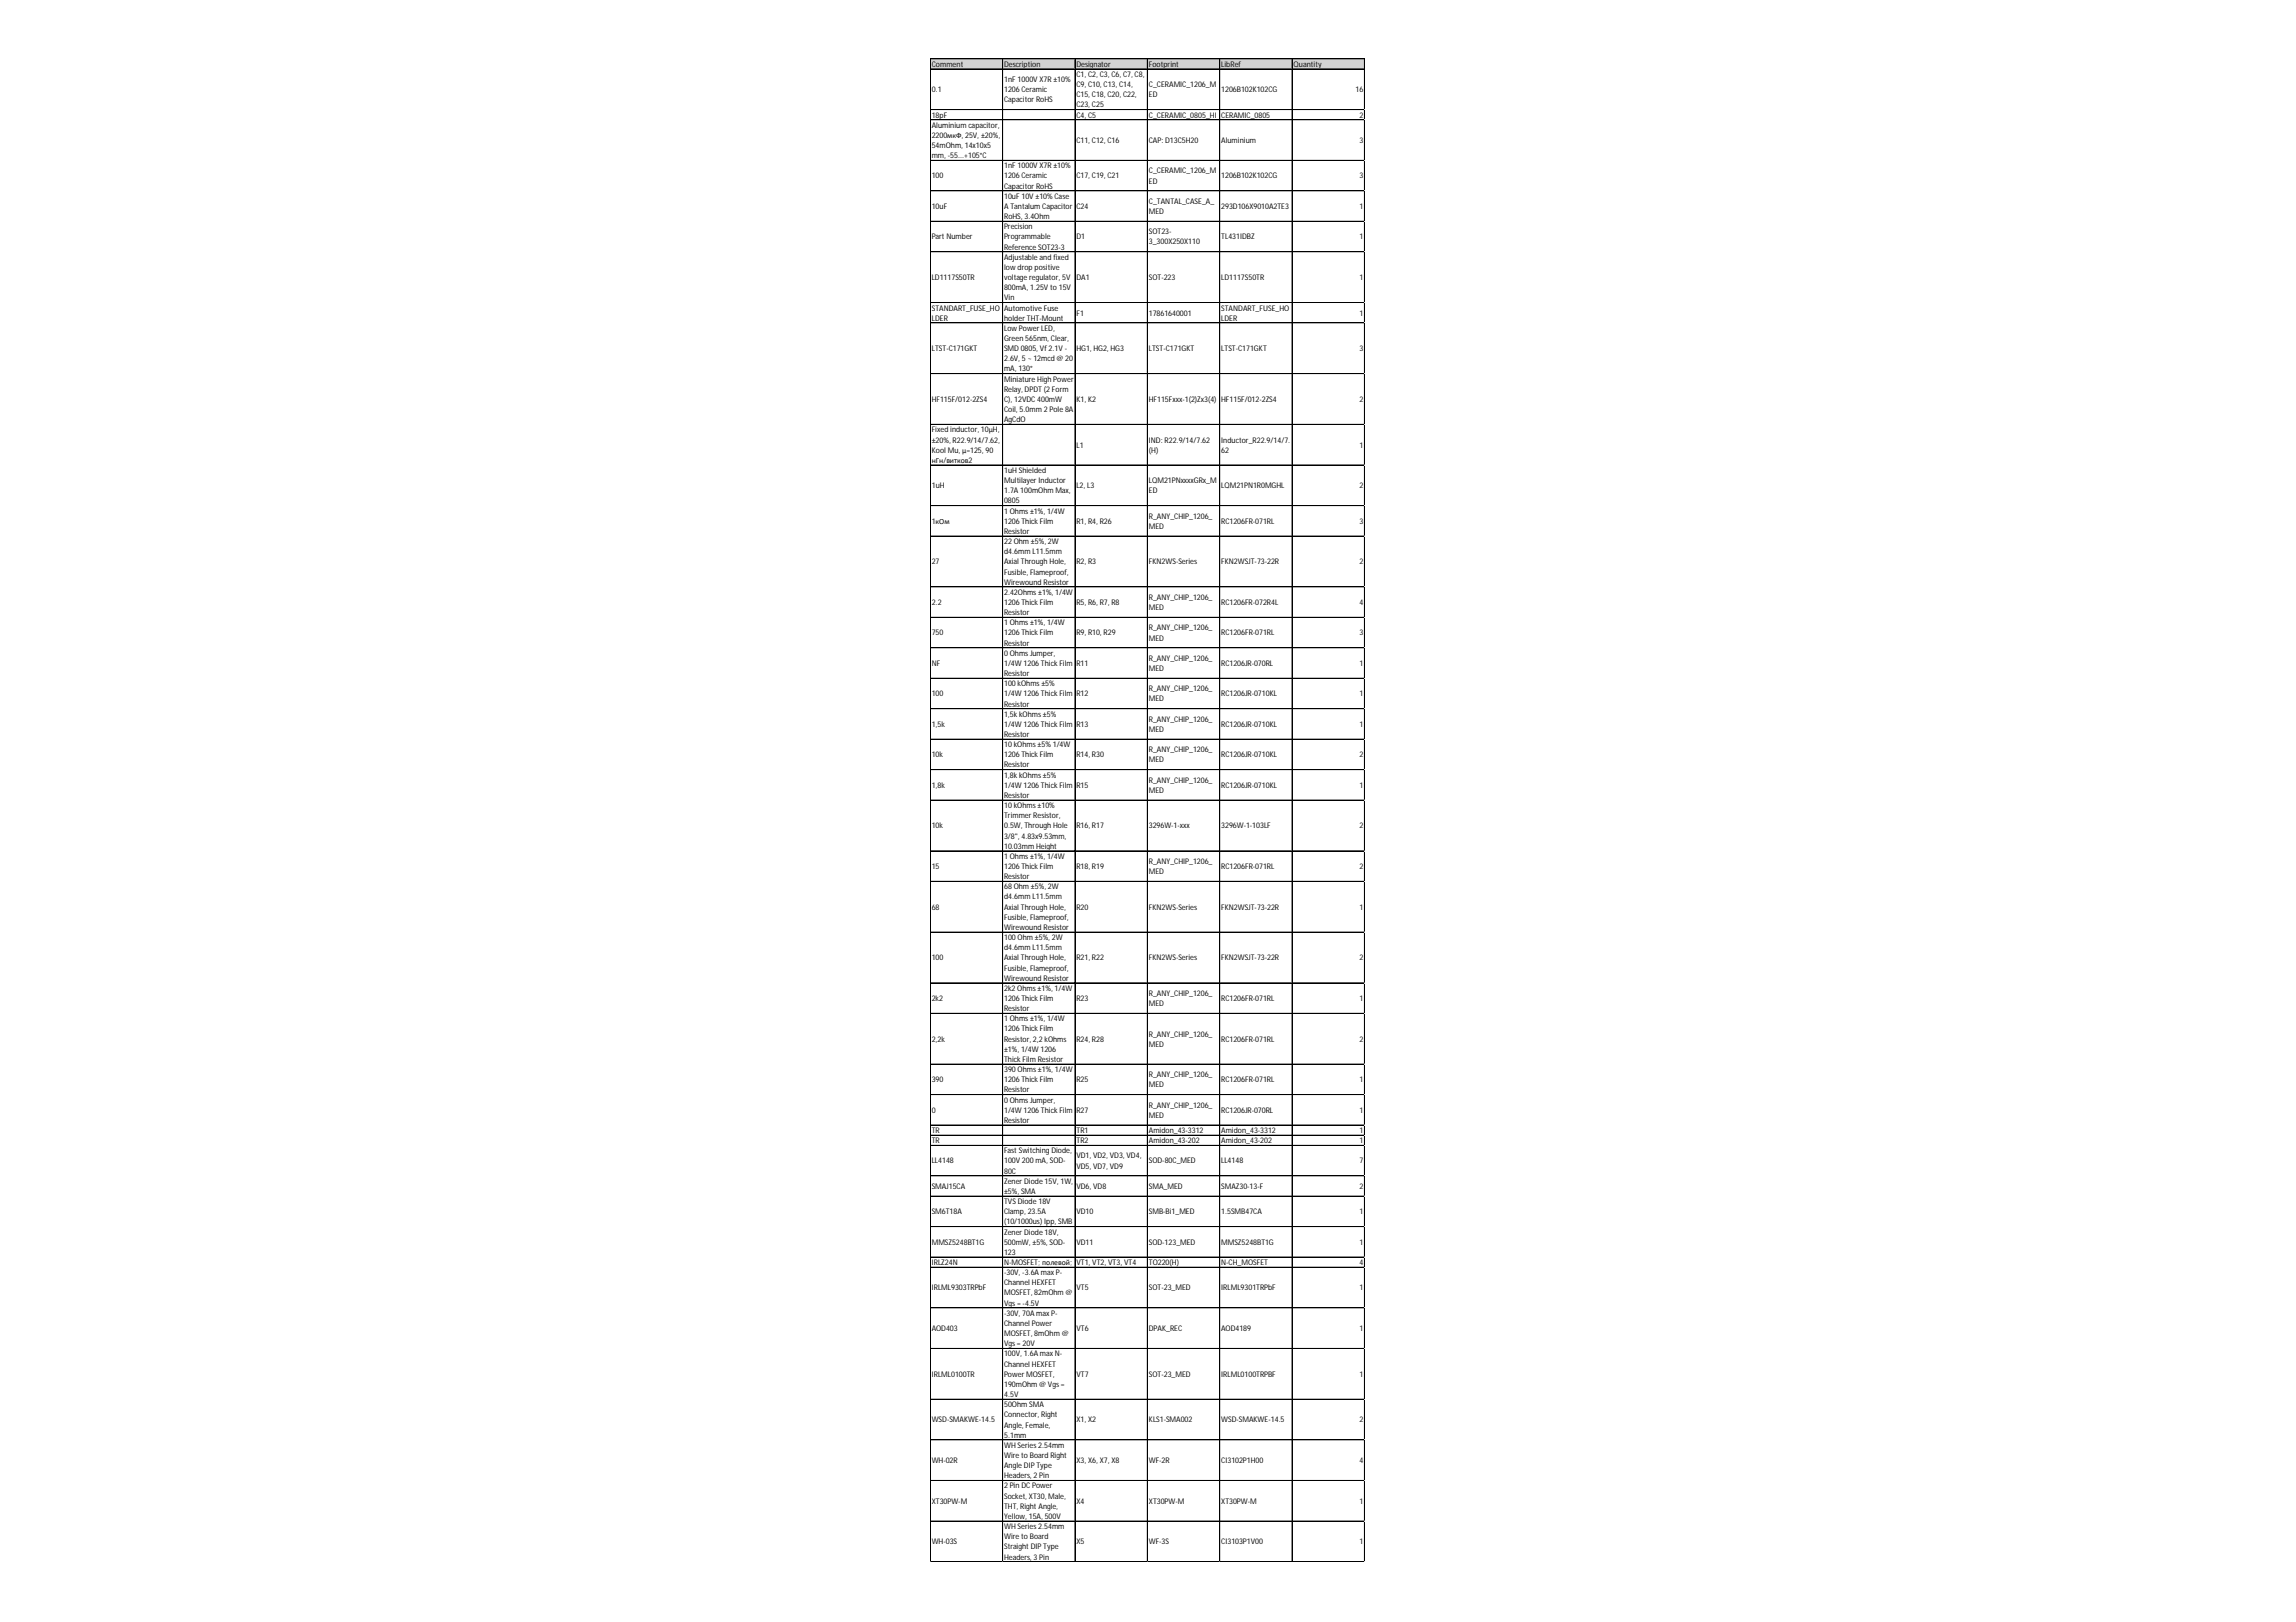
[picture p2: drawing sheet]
<svg xmlns="http://www.w3.org/2000/svg" width="297mm" height="210mm" viewBox="0 0 297 210" stroke-linecap="round" stroke-linejoin="round" font-family="sans-serif">
<defs><g id="words">
<g font-size="1">
<text x="120.5" y="8.6">Comment</text>
<text x="120.5" y="11.9">0.1</text>
<text x="129.9" y="8.6">Description</text>
<text x="129.9" y="10.6">1nF 1000V X7R ±10%</text>
<text x="129.9" y="11.9">1206 Ceramic</text>
<text x="139.3" y="8.6">Designator</text>
<text x="139.3" y="10">C1, C2, C3, C6, C7, C8,</text>
<text x="139.3" y="11.3">C9, C10, C13, C14,</text>
<text x="148.6" y="8.6">Footprint</text>
<text x="148.6" y="11.3">C_CERAMIC_1206_M</text>
<text x="158" y="8.6">LibRef</text>
<text x="158" y="11.9">1206B102K102CG</text>
<text x="167.4" y="8.6">Quantity</text>
<text x="175.4" y="11.9">16</text>
<text x="120.5" y="15.2">18pF</text>
<text x="120.5" y="16.5">Aluminium capacitor,</text>
<text x="120.5" y="17.8">2200мкФ, 25V, ±20%,</text>
<text x="129.9" y="13.2">Capacitor RoHS</text>
<text x="139.3" y="12.6">C15, C18, C20, C22,</text>
<text x="139.3" y="13.9">C23, C25</text>
<text x="139.3" y="15.2">C4, C5</text>
<text x="148.6" y="12.6">ED</text>
<text x="148.6" y="15.2">C_CERAMIC_0805_HI</text>
<text x="158" y="15.2">CERAMIC_0805</text>
<text x="175.9" y="15.2">2</text>
<text x="120.5" y="19.2">54mOhm, 14x10x5</text>
<text x="120.5" y="20.5">mm, -55...+105°C</text>
<text x="120.5" y="23.1">100</text>
<text x="129.9" y="21.8">1nF 1000V X7R ±10%</text>
<text x="129.9" y="23.1">1206 Ceramic</text>
<text x="139.3" y="18.5">C11, C12, C16</text>
<text x="139.3" y="23.1">C17, C19, C21</text>
<text x="148.6" y="18.5">CAP: D13C5H20</text>
<text x="148.6" y="22.4">C_CERAMIC_1206_M</text>
<text x="148.6" y="23.8">ED</text>
<text x="158" y="18.5">Aluminium</text>
<text x="158" y="23.1">1206B102K102CG</text>
<text x="175.9" y="18.5">3</text>
<text x="175.9" y="23.1">3</text>
<text x="120.5" y="27">10uF</text>
<text x="129.9" y="24.4">Capacitor RoHS</text>
<text x="129.9" y="25.7">10uF 10V ±10% Case</text>
<text x="129.9" y="27">A Tantalum Capacitor</text>
<text x="129.9" y="28.4">RoHS, 3.4Ohm</text>
<text x="129.9" y="29.7">Precision</text>
<text x="139.3" y="27">C24</text>
<text x="148.6" y="26.4">C_TANTAL_CASE_A_</text>
<text x="148.6" y="27.7">MED</text>
<text x="158" y="27">293D106X9010A2TE3</text>
<text x="175.9" y="27">1</text>
<text x="120.5" y="31">Part Number</text>
<text x="129.9" y="31">Programmable</text>
<text x="129.9" y="32.3">Reference SOT23-3</text>
<text x="129.9" y="33.6">Adjustable and fixed</text>
<text x="129.9" y="34.9">low drop positive</text>
<text x="139.3" y="31">D1</text>
<text x="148.6" y="30.3">SOT23-</text>
<text x="148.6" y="31.6">3_300X250X110</text>
<text x="158" y="31">TL431IDBZ</text>
<text x="175.9" y="31">1</text>
<text x="120.5" y="36.2">LD1117S50TR</text>
<text x="120.5" y="40.2">STANDART_FUSE_HO</text>
<text x="120.5" y="41.5">LDER</text>
<text x="129.9" y="36.2">voltage regulator, 5V</text>
<text x="129.9" y="37.6">800mA, 1.25V to 15V</text>
<text x="129.9" y="38.9">Vin</text>
<text x="129.9" y="40.2">Automotive Fuse</text>
<text x="129.9" y="41.5">holder THT-Mount</text>
<text x="139.3" y="36.2">DA1</text>
<text x="139.3" y="40.8">F1</text>
<text x="148.6" y="36.2">SOT-223</text>
<text x="148.6" y="40.8">17861640001</text>
<text x="158" y="36.2">LD1117S50TR</text>
<text x="158" y="40.2">STANDART_FUSE_HO</text>
<text x="158" y="41.5">LDER</text>
<text x="175.9" y="36.2">1</text>
<text x="175.9" y="40.8">1</text>
<text x="120.5" y="45.4">LTST-C171GKT</text>
<text x="129.9" y="42.8">Low Power LED,</text>
<text x="129.9" y="44.1">Green 565nm, Clear,</text>
<text x="129.9" y="45.4">SMD 0805, Vf 2.1V -</text>
<text x="129.9" y="46.8">2.6V, 5 ~ 12mcd @ 20</text>
<text x="139.3" y="45.4">HG1, HG2, HG3</text>
<text x="148.6" y="45.4">LTST-C171GKT</text>
<text x="158" y="45.4">LTST-C171GKT</text>
<text x="175.9" y="45.4">3</text>
<text x="120.5" y="52">HF115F/012-2ZS4</text>
<text x="129.9" y="48.1">mA, 130°</text>
<text x="129.9" y="49.4">Miniature High Power</text>
<text x="129.9" y="50.7">Relay, DPDT (2 Form</text>
<text x="129.9" y="52">C), 12VDC 400mW</text>
<text x="129.9" y="53.3">Coil, 5.0mm 2 Pole 8A</text>
<text x="139.3" y="52">K1, K2</text>
<text x="148.6" y="52">HF115Fxxx-1(2)Zx3(4)</text>
<text x="158" y="52">HF115F/012-2ZS4</text>
<text x="175.9" y="52">2</text>
<text x="120.5" y="56">Fixed inductor, 10μH,</text>
<text x="120.5" y="57.3">±20%, R22.9/14/7.62,</text>
<text x="120.5" y="58.6">Kool Mu, µ=125, 90</text>
<text x="120.5" y="59.9">нГн/витков2</text>
<text x="129.9" y="54.6">AgCdO</text>
<text x="139.3" y="57.9">L1</text>
<text x="148.6" y="57.3">IND: R22.9/14/7.62</text>
<text x="148.6" y="58.6">(H)</text>
<text x="158" y="57.3">Inductor_R22.9/14/7.</text>
<text x="158" y="58.6">62</text>
<text x="175.9" y="57.9">1</text>
<text x="120.5" y="63.2">1uH</text>
<text x="129.9" y="61.2">1uH Shielded</text>
<text x="129.9" y="62.5">Multilayer Inductor</text>
<text x="129.9" y="63.8">1.7A 100mOhm Max,</text>
<text x="129.9" y="65.2">0805</text>
<text x="139.3" y="63.2">L2, L3</text>
<text x="148.6" y="62.5">LQM21PNxxxxGRx_M</text>
<text x="148.6" y="63.8">ED</text>
<text x="158" y="63.2">LQM21PN1R0MGHL</text>
<text x="175.9" y="63.2">2</text>
<text x="120.5" y="67.8">1кОм</text>
<text x="129.9" y="66.5">1 Ohms ±1%, 1/4W</text>
<text x="129.9" y="67.8">1206 Thick Film</text>
<text x="129.9" y="69.1">Resistor</text>
<text x="129.9" y="70.4">22 Ohm ±5%, 2W</text>
<text x="129.9" y="71.7">d4.6mm L11.5mm</text>
<text x="139.3" y="67.8">R1, R4, R26</text>
<text x="148.6" y="67.1">R_ANY_CHIP_1206_</text>
<text x="148.6" y="68.4">MED</text>
<text x="158" y="67.8">RC1206FR-071RL</text>
<text x="175.9" y="67.8">3</text>
<text x="120.5" y="73">27</text>
<text x="129.9" y="73">Axial Through Hole,</text>
<text x="129.9" y="74.3">Fusible, Flameproof,</text>
<text x="129.9" y="75.7">Wirewound Resistor</text>
<text x="129.9" y="77">2.42Ohms ±1%, 1/4W</text>
<text x="139.3" y="73">R2, R3</text>
<text x="148.6" y="73">FKN2WS-Series</text>
<text x="148.6" y="77.6">R_ANY_CHIP_1206_</text>
<text x="158" y="73">FKN2WSJT-73-22R</text>
<text x="175.9" y="73">2</text>
<text x="120.5" y="78.3">2.2</text>
<text x="120.5" y="82.2">750</text>
<text x="129.9" y="78.3">1206 Thick Film</text>
<text x="129.9" y="79.6">Resistor</text>
<text x="129.9" y="80.9">1 Ohms ±1%, 1/4W</text>
<text x="129.9" y="82.2">1206 Thick Film</text>
<text x="129.9" y="83.5">Resistor</text>
<text x="139.3" y="78.3">R5, R6, R7, R8</text>
<text x="139.3" y="82.2">R9, R10, R29</text>
<text x="148.6" y="78.9">MED</text>
<text x="148.6" y="81.6">R_ANY_CHIP_1206_</text>
<text x="148.6" y="82.9">MED</text>
<text x="158" y="78.3">RC1206FR-072R4L</text>
<text x="158" y="82.2">RC1206FR-071RL</text>
<text x="175.9" y="78.3">4</text>
<text x="175.9" y="82.2">3</text>
<text x="120.5" y="86.2">NF</text>
<text x="129.9" y="84.9">0 Ohms Jumper,</text>
<text x="129.9" y="86.2">1/4W 1206 Thick Film</text>
<text x="129.9" y="87.5">Resistor</text>
<text x="129.9" y="88.8">100 kOhms ±5%</text>
<text x="139.3" y="86.2">R11</text>
<text x="148.6" y="85.5">R_ANY_CHIP_1206_</text>
<text x="148.6" y="86.8">MED</text>
<text x="148.6" y="89.5">R_ANY_CHIP_1206_</text>
<text x="158" y="86.2">RC1206JR-070RL</text>
<text x="175.9" y="86.2">1</text>
<text x="120.5" y="90.1">100</text>
<text x="120.5" y="94.1">1,5k</text>
<text x="129.9" y="90.1">1/4W 1206 Thick Film</text>
<text x="129.9" y="91.4">Resistor</text>
<text x="129.9" y="92.7">1,5k kOhms ±5%</text>
<text x="129.9" y="94.1">1/4W 1206 Thick Film</text>
<text x="129.9" y="95.4">Resistor</text>
<text x="139.3" y="90.1">R12</text>
<text x="139.3" y="94.1">R13</text>
<text x="148.6" y="90.8">MED</text>
<text x="148.6" y="93.4">R_ANY_CHIP_1206_</text>
<text x="148.6" y="94.7">MED</text>
<text x="158" y="90.1">RC1206JR-0710KL</text>
<text x="158" y="94.1">RC1206JR-0710KL</text>
<text x="175.9" y="90.1">1</text>
<text x="175.9" y="94.1">1</text>
<text x="120.5" y="98">10k</text>
<text x="120.5" y="101.9">1,8k</text>
<text x="129.9" y="96.7">10 kOhms ±5% 1/4W</text>
<text x="129.9" y="98">1206 Thick Film</text>
<text x="129.9" y="99.3">Resistor</text>
<text x="129.9" y="100.6">1,8k kOhms ±5%</text>
<text x="129.9" y="101.9">1/4W 1206 Thick Film</text>
<text x="139.3" y="98">R14, R30</text>
<text x="139.3" y="101.9">R15</text>
<text x="148.6" y="97.3">R_ANY_CHIP_1206_</text>
<text x="148.6" y="98.7">MED</text>
<text x="148.6" y="101.3">R_ANY_CHIP_1206_</text>
<text x="158" y="98">RC1206JR-0710KL</text>
<text x="158" y="101.9">RC1206JR-0710KL</text>
<text x="175.9" y="98">2</text>
<text x="175.9" y="101.9">1</text>
<text x="120.5" y="107.2">10k</text>
<text x="129.9" y="103.3">Resistor</text>
<text x="129.9" y="104.6">10 kOhms ±10%</text>
<text x="129.9" y="105.9">Trimmer Resistor,</text>
<text x="129.9" y="107.2">0.5W, Through Hole</text>
<text x="139.3" y="107.2">R16, R17</text>
<text x="148.6" y="102.6">MED</text>
<text x="148.6" y="107.2">3296W-1-xxx</text>
<text x="158" y="107.2">3296W-1-103LF</text>
<text x="175.9" y="107.2">2</text>
<text x="120.5" y="112.5">15</text>
<text x="129.9" y="108.5">3/8&quot;, 4.83x9.53mm,</text>
<text x="129.9" y="109.8">10.03mm Height</text>
<text x="129.9" y="111.1">1 Ohms ±1%, 1/4W</text>
<text x="129.9" y="112.5">1206 Thick Film</text>
<text x="129.9" y="113.8">Resistor</text>
<text x="139.3" y="112.5">R18, R19</text>
<text x="148.6" y="111.8">R_ANY_CHIP_1206_</text>
<text x="148.6" y="113.1">MED</text>
<text x="158" y="112.5">RC1206FR-071RL</text>
<text x="175.9" y="112.5">2</text>
<text x="120.5" y="117.7">68</text>
<text x="129.9" y="115.1">68 Ohm ±5%, 2W</text>
<text x="129.9" y="116.4">d4.6mm L11.5mm</text>
<text x="129.9" y="117.7">Axial Through Hole,</text>
<text x="129.9" y="119">Fusible, Flameproof,</text>
<text x="139.3" y="117.7">R20</text>
<text x="148.6" y="117.7">FKN2WS-Series</text>
<text x="158" y="117.7">FKN2WSJT-73-22R</text>
<text x="175.9" y="117.7">1</text>
<text x="120.5" y="124.3">100</text>
<text x="129.9" y="120.3">Wirewound Resistor</text>
<text x="129.9" y="121.7">100 Ohm ±5%, 2W</text>
<text x="129.9" y="123">d4.6mm L11.5mm</text>
<text x="129.9" y="124.3">Axial Through Hole,</text>
<text x="129.9" y="125.6">Fusible, Flameproof,</text>
<text x="139.3" y="124.3">R21, R22</text>
<text x="148.6" y="124.3">FKN2WS-Series</text>
<text x="158" y="124.3">FKN2WSJT-73-22R</text>
<text x="175.9" y="124.3">2</text>
<text x="120.5" y="129.5">2k2</text>
<text x="129.9" y="126.9">Wirewound Resistor</text>
<text x="129.9" y="128.2">2k2 Ohms ±1%, 1/4W</text>
<text x="129.9" y="129.5">1206 Thick Film</text>
<text x="129.9" y="130.9">Resistor</text>
<text x="139.3" y="129.5">R23</text>
<text x="148.6" y="128.9">R_ANY_CHIP_1206_</text>
<text x="148.6" y="130.2">MED</text>
<text x="158" y="129.5">RC1206FR-071RL</text>
<text x="175.9" y="129.5">1</text>
<text x="120.5" y="134.8">2,2k</text>
<text x="129.9" y="132.2">1 Ohms ±1%, 1/4W</text>
<text x="129.9" y="133.5">1206 Thick Film</text>
<text x="129.9" y="134.8">Resistor, 2,2 kOhms</text>
<text x="129.9" y="136.1">±1%, 1/4W 1206</text>
<text x="129.9" y="137.4">Thick Film Resistor</text>
<text x="139.3" y="134.8">R24, R28</text>
<text x="148.6" y="134.1">R_ANY_CHIP_1206_</text>
<text x="148.6" y="135.5">MED</text>
<text x="158" y="134.8">RC1206FR-071RL</text>
<text x="175.9" y="134.8">2</text>
<text x="120.5" y="140.1">390</text>
<text x="120.5" y="144">0</text>
<text x="129.9" y="138.7">390 Ohms ±1%, 1/4W</text>
<text x="129.9" y="140.1">1206 Thick Film</text>
<text x="129.9" y="141.4">Resistor</text>
<text x="129.9" y="142.7">0 Ohms Jumper,</text>
<text x="129.9" y="144">1/4W 1206 Thick Film</text>
<text x="139.3" y="140.1">R25</text>
<text x="139.3" y="144">R27</text>
<text x="148.6" y="139.4">R_ANY_CHIP_1206_</text>
<text x="148.6" y="140.7">MED</text>
<text x="148.6" y="143.3">R_ANY_CHIP_1206_</text>
<text x="158" y="140.1">RC1206FR-071RL</text>
<text x="158" y="144">RC1206JR-070RL</text>
<text x="175.9" y="140.1">1</text>
<text x="175.9" y="144">1</text>
<text x="120.5" y="146.6">TR</text>
<text x="120.5" y="147.9">TR</text>
<text x="129.9" y="145.3">Resistor</text>
<text x="129.9" y="149.3">Fast Switching Diode,</text>
<text x="139.3" y="146.6">TR1</text>
<text x="139.3" y="147.9">TR2</text>
<text x="139.3" y="149.9">VD1, VD2, VD3, VD4,</text>
<text x="148.6" y="144.7">MED</text>
<text x="148.6" y="146.6">Amidon_43-3312</text>
<text x="148.6" y="147.9">Amidon_43-202</text>
<text x="158" y="146.6">Amidon_43-3312</text>
<text x="158" y="147.9">Amidon_43-202</text>
<text x="175.9" y="146.6">1</text>
<text x="175.9" y="147.9">1</text>
<text x="120.5" y="150.6">LL4148</text>
<text x="120.5" y="153.9">SMAJ15CA</text>
<text x="129.9" y="150.6">100V 200 mA, SOD-</text>
<text x="129.9" y="151.9">80C</text>
<text x="129.9" y="153.2">Zener Diode 15V, 1W,</text>
<text x="129.9" y="154.5">±5%, SMA</text>
<text x="129.9" y="155.8">TVS Diode 18V</text>
<text x="139.3" y="151.2">VD5, VD7, VD9</text>
<text x="139.3" y="153.9">VD6, VD8</text>
<text x="148.6" y="150.6">SOD-80C_MED</text>
<text x="148.6" y="153.9">SMA_MED</text>
<text x="158" y="150.6">LL4148</text>
<text x="158" y="153.9">SMAZ30-13-F</text>
<text x="175.9" y="150.6">7</text>
<text x="175.9" y="153.9">2</text>
<text x="120.5" y="157.1">SM6T18A</text>
<text x="120.5" y="161.1">MMSZ5248BT1G</text>
<text x="129.9" y="157.1">Clamp, 23.5A</text>
<text x="129.9" y="158.5">(10/1000us) Ipp, SMB</text>
<text x="129.9" y="159.8">Zener Diode 18V,</text>
<text x="129.9" y="161.1">500mW, ±5%, SOD-</text>
<text x="139.3" y="157.1">VD10</text>
<text x="139.3" y="161.1">VD11</text>
<text x="148.6" y="157.1">SMB-Bi1_MED</text>
<text x="148.6" y="161.1">SOD-123_MED</text>
<text x="158" y="157.1">1.5SMB47CA</text>
<text x="158" y="161.1">MMSZ5248BT1G</text>
<text x="175.9" y="157.1">1</text>
<text x="175.9" y="161.1">1</text>
<text x="120.5" y="163.7">IRLZ24N</text>
<text x="120.5" y="167">IRLML9303TRPbF</text>
<text x="129.9" y="162.4">123</text>
<text x="129.9" y="163.7">N-MOSFET; полевой;</text>
<text x="129.9" y="165">-30V, -3.6A max P-</text>
<text x="129.9" y="166.3">Channel HEXFET</text>
<text x="129.9" y="167.7">MOSFET, 82mOhm @</text>
<text x="139.3" y="163.7">VT1, VT2, VT3, VT4</text>
<text x="139.3" y="167">VT5</text>
<text x="148.6" y="163.7">TO220(H)</text>
<text x="148.6" y="167">SOT-23_MED</text>
<text x="158" y="163.7">N-CH_MOSFET</text>
<text x="158" y="167">IRLML9301TRPbF</text>
<text x="175.9" y="163.7">4</text>
<text x="175.9" y="167">1</text>
<text x="120.5" y="172.2">AOD403</text>
<text x="129.9" y="169">Vgs = -4.5V</text>
<text x="129.9" y="170.3">-30V, 70A max P-</text>
<text x="129.9" y="171.6">Channel Power</text>
<text x="129.9" y="172.9">MOSFET, 8mOhm @</text>
<text x="139.3" y="172.2">VT6</text>
<text x="148.6" y="172.2">DPAK_REC</text>
<text x="158" y="172.2">AOD4189</text>
<text x="175.9" y="172.2">1</text>
<text x="120.5" y="178.2">IRLML0100TR</text>
<text x="129.9" y="174.2">Vgs = 20V</text>
<text x="129.9" y="175.5">100V, 1.6A max N-</text>
<text x="129.9" y="176.8">Channel HEXFET</text>
<text x="129.9" y="178.2">Power MOSFET,</text>
<text x="129.9" y="179.5">190mOhm @ Vgs =</text>
<text x="139.3" y="178.2">VT7</text>
<text x="148.6" y="178.2">SOT-23_MED</text>
<text x="158" y="178.2">IRLML0100TRPBF</text>
<text x="175.9" y="178.2">1</text>
<text x="120.5" y="184.1">WSD-SMAKWE-14.5</text>
<text x="129.9" y="180.8">4.5V</text>
<text x="129.9" y="182.1">50Ohm SMA</text>
<text x="129.9" y="183.4">Connector, Right</text>
<text x="129.9" y="184.7">Angle, Female,</text>
<text x="139.3" y="184.1">X1, X2</text>
<text x="148.6" y="184.1">KLS1-SMA002</text>
<text x="158" y="184.1">WSD-SMAKWE-14.5</text>
<text x="175.9" y="184.1">2</text>
<text x="120.5" y="189.3">WH-02R</text>
<text x="129.9" y="186">5.1mm</text>
<text x="129.9" y="187.4">WH Series 2.54mm</text>
<text x="129.9" y="188.7">Wire to Board Right</text>
<text x="129.9" y="190">Angle DIP Type</text>
<text x="129.9" y="191.3">Headers, 2 Pin</text>
<text x="139.3" y="189.3">X3, X6, X7, X8</text>
<text x="148.6" y="189.3">WF-2R</text>
<text x="158" y="189.3">CI3102P1H00</text>
<text x="175.9" y="189.3">4</text>
<text x="120.5" y="194.6">XT30PW-M</text>
<text x="129.9" y="192.6">2 Pin DC Power</text>
<text x="129.9" y="193.9">Socket, XT30, Male,</text>
<text x="129.9" y="195.2">THT, Right Angle,</text>
<text x="129.9" y="196.6">Yellow, 15A, 500V</text>
<text x="129.9" y="197.9">WH Series 2.54mm</text>
<text x="139.3" y="194.6">X4</text>
<text x="148.6" y="194.6">XT30PW-M</text>
<text x="158" y="194.6">XT30PW-M</text>
<text x="175.9" y="194.6">1</text>
<text x="120.5" y="199.8">WH-03S</text>
<text x="129.9" y="199.2">Wire to Board</text>
<text x="129.9" y="200.5">Straight DIP Type</text>
<text x="129.9" y="201.8">Headers, 3 Pin</text>
<text x="139.3" y="199.8">X5</text>
<text x="148.6" y="199.8">WF-3S</text>
<text x="158" y="199.8">CI3103P1V00</text>
<text x="175.9" y="199.8">1</text>
</g>
</g></defs>
<path d="M120.3 7.6h56.3v1.4h-56.3z" fill="#d3d3d3"/>
<g fill="none" stroke="#000" stroke-width=".13">
<path d="M120.3 7.6v194.5M120.4 7.6h56.2M120.4 8.9h56.2M120.4 14.2h56.2M120.4 15.5h56.2M129.7 7.6v194.5M139.1 7.6v194.5M148.4 7.6v194.5M148.5 7.6v194.5M157.8 7.6v194.5M167.2 7.6v194.5M176.5 7.6v194.5"/>
<path d="M176.6 7.6h-56.2v194.5M120.4 20.8h56.2M120.4 24.7h56.2M120.4 28.6h56.2M120.4 28.7h56.2M120.4 32.6h56.2M120.4 39.1h56.2M120.4 39.2h56.2M120.4 41.8h56.2M120.4 48.3h56.2M120.4 54.9h56.2M120.4 60.2h56.2"/>
<path d="M120.4 65.4h56.2M120.4 69.4h56.2M120.4 75.9h56.2M120.4 76h56.2M120.4 79.9h56.2M120.4 83.8h56.2M120.4 87.8h56.2M120.4 91.7h56.2M120.4 95.7h56.2M120.4 99.6h56.2M120.4 103.5h56.2M120.4 103.6h56.2"/>
<path d="M120.4 110.1h56.2M120.4 114.1h56.2M120.4 120.6h56.2M120.4 127.2h56.2M120.4 131.1h56.2M120.4 137.7h56.2M120.4 141.6h56.2M120.4 145.6h56.2M120.4 146.9h56.2M120.4 148.2h56.2M120.4 152.2h56.2M120.4 154.8h56.2"/>
<path d="M120.4 158.7h56.2M120.4 162.7h56.2M120.4 164h56.2M120.4 169.2h56.2M120.4 174.5h56.2M120.4 181.1h56.2M120.4 186.3h56.2M120.4 191.6h56.2M120.4 196.8h56.2M120.4 196.9h56.2M120.4 202.1h56.2"/>
</g>
<path d="M120.3 202.1v.1" fill="none" stroke="#d4d4d4" stroke-width=".13"/>
<path d="M129.7 202.1v.1" fill="none" stroke="#d4d4d4" stroke-width=".13"/>
<path d="M139.1 202.1v.1" fill="none" stroke="#d4d4d4" stroke-width=".13"/>
<path d="M148.4 202.1v.1" fill="none" stroke="#d4d4d4" stroke-width=".13"/>
<path d="M157.8 202.1v.1" fill="none" stroke="#d4d4d4" stroke-width=".13"/>
<path d="M167.2 202.1v.1" fill="none" stroke="#d4d4d4" stroke-width=".13"/>
<path d="M176.5 202.1v.1" fill="none" stroke="#d4d4d4" stroke-width=".13"/>
<path d="M176.6 14.2h.1" fill="none" stroke="#d4d4d4" stroke-width=".13"/>
<path d="M176.6 15.5h.1" fill="none" stroke="#d4d4d4" stroke-width=".13"/>
<path d="M176.6 20.8h.1" fill="none" stroke="#d4d4d4" stroke-width=".13"/>
<path d="M176.6 24.7h.1" fill="none" stroke="#d4d4d4" stroke-width=".13"/>
<path d="M176.6 28.6h.1" fill="none" stroke="#d4d4d4" stroke-width=".13"/>
<path d="M176.6 32.6h.1" fill="none" stroke="#d4d4d4" stroke-width=".13"/>
<path d="M176.6 39.1h.1" fill="none" stroke="#d4d4d4" stroke-width=".13"/>
<path d="M176.6 41.8h.1" fill="none" stroke="#d4d4d4" stroke-width=".13"/>
<path d="M176.6 48.3h.1" fill="none" stroke="#d4d4d4" stroke-width=".13"/>
<path d="M176.6 54.9h.1" fill="none" stroke="#d4d4d4" stroke-width=".13"/>
<path d="M176.6 60.2h.1" fill="none" stroke="#d4d4d4" stroke-width=".13"/>
<path d="M176.6 65.4h.1" fill="none" stroke="#d4d4d4" stroke-width=".13"/>
<path d="M176.6 69.4h.1" fill="none" stroke="#d4d4d4" stroke-width=".13"/>
<path d="M176.6 75.9h.1" fill="none" stroke="#d4d4d4" stroke-width=".13"/>
<path d="M176.6 79.9h.1" fill="none" stroke="#d4d4d4" stroke-width=".13"/>
<path d="M176.6 83.8h.1" fill="none" stroke="#d4d4d4" stroke-width=".13"/>
<path d="M176.6 87.8h.1" fill="none" stroke="#d4d4d4" stroke-width=".13"/>
<path d="M176.6 91.7h.1" fill="none" stroke="#d4d4d4" stroke-width=".13"/>
<path d="M176.6 95.7h.1" fill="none" stroke="#d4d4d4" stroke-width=".13"/>
<path d="M176.6 99.6h.1" fill="none" stroke="#d4d4d4" stroke-width=".13"/>
<path d="M176.6 103.5h.1" fill="none" stroke="#d4d4d4" stroke-width=".13"/>
<path d="M176.6 110.1h.1" fill="none" stroke="#d4d4d4" stroke-width=".13"/>
<path d="M176.6 114.1h.1" fill="none" stroke="#d4d4d4" stroke-width=".13"/>
<path d="M176.6 120.6h.1" fill="none" stroke="#d4d4d4" stroke-width=".13"/>
<path d="M176.6 127.2h.1" fill="none" stroke="#d4d4d4" stroke-width=".13"/>
<path d="M176.6 131.1h.1" fill="none" stroke="#d4d4d4" stroke-width=".13"/>
<path d="M176.6 137.7h.1" fill="none" stroke="#d4d4d4" stroke-width=".13"/>
<path d="M176.6 141.6h.1" fill="none" stroke="#d4d4d4" stroke-width=".13"/>
<path d="M176.6 145.6h.1" fill="none" stroke="#d4d4d4" stroke-width=".13"/>
<path d="M176.6 146.9h.1" fill="none" stroke="#d4d4d4" stroke-width=".13"/>
<path d="M176.6 148.2h.1" fill="none" stroke="#d4d4d4" stroke-width=".13"/>
<path d="M176.6 152.2h.1" fill="none" stroke="#d4d4d4" stroke-width=".13"/>
<path d="M176.6 154.8h.1" fill="none" stroke="#d4d4d4" stroke-width=".13"/>
<path d="M176.6 158.7h.1" fill="none" stroke="#d4d4d4" stroke-width=".13"/>
<path d="M176.6 162.7h.1" fill="none" stroke="#d4d4d4" stroke-width=".13"/>
<path d="M176.6 164h.1" fill="none" stroke="#d4d4d4" stroke-width=".13"/>
<path d="M176.6 169.2h.1" fill="none" stroke="#d4d4d4" stroke-width=".13"/>
<path d="M176.6 174.5h.1" fill="none" stroke="#d4d4d4" stroke-width=".13"/>
<path d="M176.6 181.1h.1" fill="none" stroke="#d4d4d4" stroke-width=".13"/>
<path d="M176.6 186.3h.1" fill="none" stroke="#d4d4d4" stroke-width=".13"/>
<path d="M176.6 191.6h.1" fill="none" stroke="#d4d4d4" stroke-width=".13"/>
<path d="M176.6 196.8h.1" fill="none" stroke="#d4d4d4" stroke-width=".13"/>
<path d="M176.6 202.1h.1" fill="none" stroke="#d4d4d4" stroke-width=".13"/>
<use href="#words"/>
</svg>
